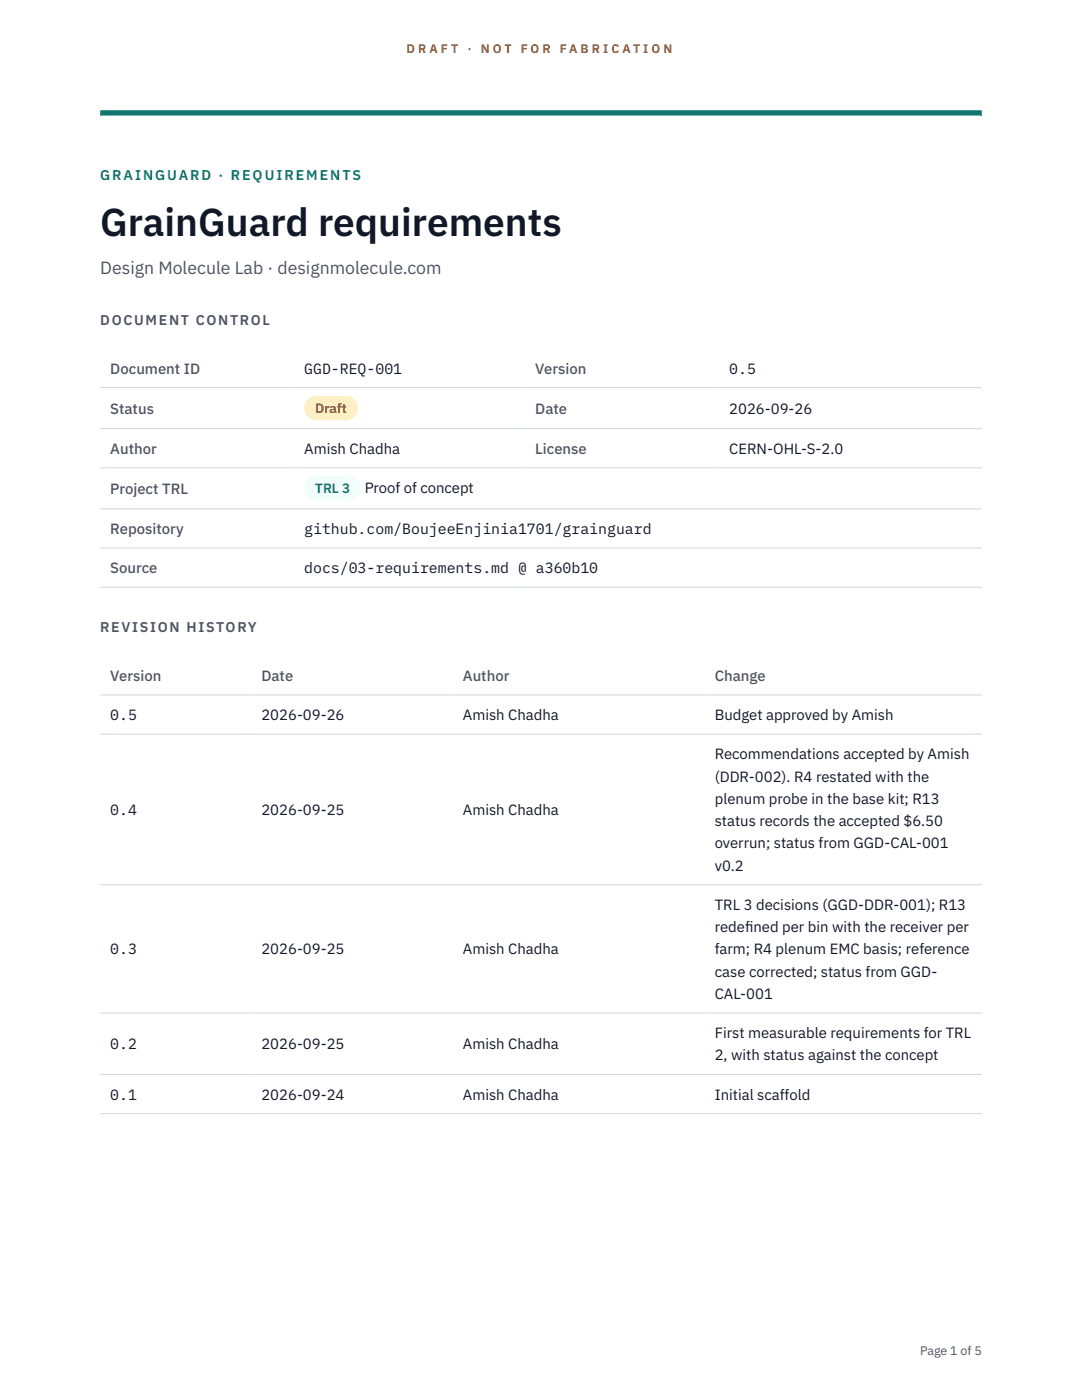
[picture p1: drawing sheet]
<svg xmlns="http://www.w3.org/2000/svg" width="216mm" height="279mm" viewBox="0 0 216 279" stroke-linecap="round" stroke-linejoin="round" font-family="sans-serif">
<defs><g id="words">
<text font-size="7.8" fill="#111827" x="20" y="47.1">GrainGuard requirements</text>
<text font-size="3.5" fill="#4b5563" x="20" y="54.6">Design Molecule Lab · designmolecule.com</text>
<g font-size="3" fill="#4b5563">
<text x="22" y="74.5">Document ID</text>
<text x="106.8" y="74.5">Version</text>
<text x="22" y="82.6">Status</text>
<text x="106.8" y="82.6">Date</text>
<text x="22" y="90.6">Author</text>
<text x="106.8" y="90.6">License</text>
<text x="22" y="98.6">Project TRL</text>
<text x="22" y="106.6">Repository</text>
<text x="22" y="114.4">Source</text>
<text x="22" y="135.9">Version</text>
<text x="52.2" y="135.9">Date</text>
<text x="92.4" y="135.9">Author</text>
<text x="142.6" y="135.9">Change</text>
</g>
<g font-size="3" fill="#111827">
<text x="60.7" y="74.5">GGD-REQ-001</text>
<text x="145.5" y="74.5">0.5</text>
<text x="145.5" y="82.6">2026-09-26</text>
<text x="60.7" y="90.6">Amish Chadha</text>
<text x="145.5" y="90.6">CERN-OHL-S-2.0</text>
<text x="72.8" y="98.5">Proof of concept</text>
<text x="60.7" y="106.6">github.com/BoujeeEnjinia1701/grainguard</text>
<text x="60.7" y="114.4">docs/03-requirements.md @ a360b10</text>
<text x="22" y="143.7">0.5</text>
<text x="52.2" y="143.7">2026-09-26</text>
<text x="92.4" y="143.7">Amish Chadha</text>
<text x="142.6" y="143.7">Budget approved by Amish</text>
<text x="142.6" y="151.5">Recommendations accepted by Amish</text>
<text x="142.6" y="156">(DDR-002). R4 restated with the</text>
<text x="142.6" y="160.4">plenum probe in the base kit; R13</text>
<text x="22" y="162.7">0.4</text>
<text x="52.2" y="162.7">2026-09-25</text>
<text x="92.4" y="162.7">Amish Chadha</text>
<text x="142.6" y="164.9">status records the accepted $6.50</text>
<text x="142.6" y="169.3">overrun; status from GGD-CAL-001</text>
<text x="142.6" y="173.8">v0.2</text>
<text x="142.6" y="181.6">TRL 3 decisions (GGD-DDR-001); R13</text>
<text x="22" y="190.5">0.3</text>
<text x="52.2" y="190.5">2026-09-25</text>
<text x="92.4" y="190.5">Amish Chadha</text>
<text x="142.6" y="186">redef</text>
<text x="142.6" y="190.5">farm; R4 plenum EMC basis; reference</text>
<text x="148.7" y="186">ined per bin with the receiver per</text>
<text x="142.6" y="194.9">case corrected; status from GGD-</text>
<text x="142.6" y="199.4">CAL-001</text>
<text x="22" y="209.4">0.2</text>
<text x="52.2" y="209.4">2026-09-25</text>
<text x="92.4" y="209.4">Amish Chadha</text>
<text x="142.6" y="207.2">First measurable requirements for TRL</text>
<text x="142.6" y="211.6">2, with status against the concept</text>
<text x="22" y="219.5">0.1</text>
<text x="52.2" y="219.5">2026-09-24</text>
<text x="92.4" y="219.5">Amish Chadha</text>
<text x="142.6" y="219.5">Initial scaffold</text>
</g>
<text font-size="2.8" fill="#0f766e" x="20" y="36">GRAINGUARD · REQUIREMENTS</text>
<g font-size="2.8" fill="#4b5563">
<text x="20" y="64.8">DOCUMENT CONTROL</text>
<text x="20" y="126.2">REVISION HISTORY</text>
</g>
<text font-size="2.7" fill="#92400e" x="62.9" y="82.5">Draft</text>
<text font-size="2.7" fill="#0f766e" x="62.9" y="98.5">TRL 3</text>
<g font-size="2.5" fill="#b45309">
<text x="81.1" y="10.5">D R A F T</text>
<text x="93.3" y="10.5">·</text>
<text x="95.9" y="10.5">N O T</text>
<text x="103.9" y="10.5">F O R</text>
<text x="111.7" y="10.5">F A B R I C A T I O N</text>
</g>
<text font-size="2.5" fill="#4b5563" x="183.6" y="270.3">Page 1 of 5</text>
</g></defs>
<path d="M20 23.1h175.9zM20 22h175.9v1.1h-175.9z" fill-rule="evenodd" fill="#0f766e"/>
<path d="M20 77.3h175.9M20 85.5h175.9M20 93.4h175.9M20 101.6h175.9M20 109.4h175.9M20 117.2h175.9M20 138.7h175.9M20 146.5h175.9M20 176.6h175.9M20 202.2h175.9M20 214.4h175.9M20 222.3h175.9" fill="none" stroke="#d1d5db" stroke-width=".2"/>
<path d="M60.7 79h10.7v4.9h-10.7z" fill="#fef3c7"/>
<path d="M60.7 95.1h11.4v4.8h-11.4z" fill="#f0fdfa"/>
<use href="#words"/>
</svg>
